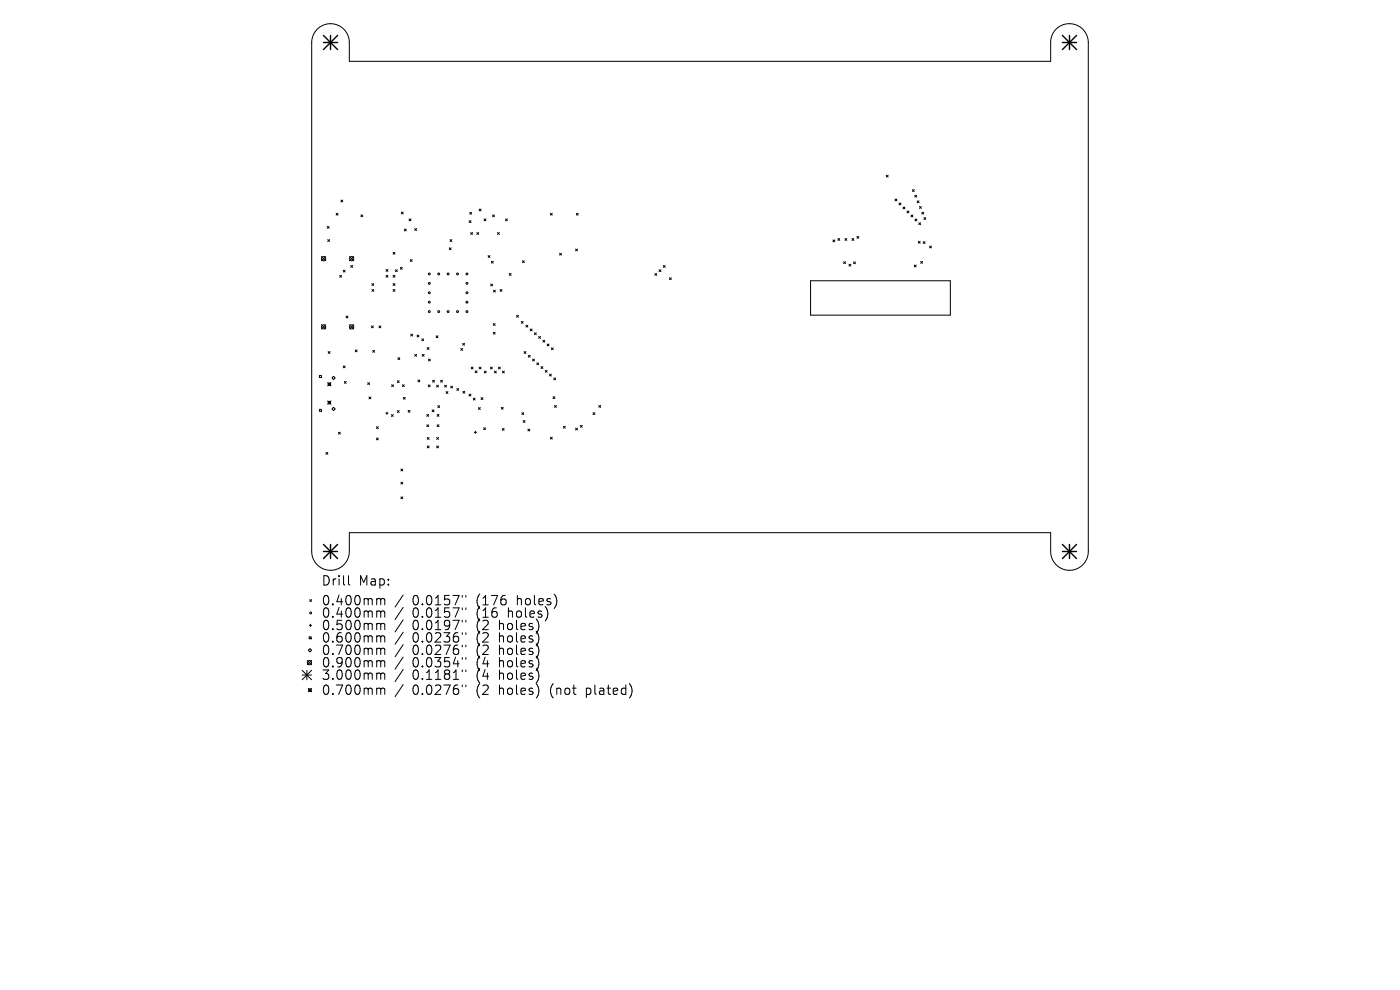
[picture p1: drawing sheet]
<svg xmlns="http://www.w3.org/2000/svg" width="297mm" height="210mm" viewBox="0 0 297 210" stroke-linecap="round" stroke-linejoin="round" font-family="sans-serif">
<defs><g id="words">
<g font-size="2.8">
<text x="68.1" y="124.5">Drill</text>
<text x="76.1" y="124.5">Map:</text>
<text x="68.1" y="128.7">0.400mm</text>
<text x="68.1" y="131.3">0.400mm</text>
<text x="87.5" y="128.7">0.0157&quot;</text>
<text x="87.5" y="131.3">0.0157&quot;</text>
<text x="101.2" y="128.7">(176</text>
<text x="101.2" y="131.3">(16</text>
<text x="108.1" y="131.3">holes)</text>
<text x="110" y="128.7">holes)</text>
<text x="68.1" y="134">0.500mm</text>
<text x="68.1" y="136.6">0.600mm</text>
<text x="87.5" y="134">0.0197&quot;</text>
<text x="87.5" y="136.6">0.0236&quot;</text>
<text x="101.2" y="134">(2</text>
<text x="101.2" y="136.6">(2</text>
<text x="106.1" y="134">holes)</text>
<text x="106.1" y="136.6">holes)</text>
<text x="68.1" y="139.2">0.700mm</text>
<text x="68.1" y="141.9">0.900mm</text>
<text x="87.5" y="139.2">0.0276&quot;</text>
<text x="87.5" y="141.9">0.0354&quot;</text>
<text x="101.2" y="139.2">(2</text>
<text x="101.2" y="141.9">(4</text>
<text x="106.1" y="139.2">holes)</text>
<text x="106.1" y="141.9">holes)</text>
<text x="68.1" y="144.5">3.000mm</text>
<text x="68.1" y="147.7">0.700mm</text>
<text x="87.5" y="144.5">0.1181&quot;</text>
<text x="87.5" y="147.7">0.0276&quot;</text>
<text x="101.2" y="144.5">(4</text>
<text x="101.2" y="147.7">(2</text>
<text x="106.1" y="144.5">holes)</text>
<text x="106.1" y="147.7">holes)</text>
<text x="117.2" y="147.7">(not</text>
<text x="125" y="147.7">plated)</text>
</g>
</g></defs>
<g fill="none" stroke="#000" stroke-width=".21">
<path d="M67.4 6.1a4 4 0 0 1 4.3-.8 4 4 0 0 1 2.4 3.7v4h148.8v-4.1a4 4 0 0 1 4-3.9 4 4 0 0 1 4 4v108a4 4 0 0 1-4 4 4 4 0 0 1-4-4v-4h-148.8v4a4 4 0 0 1-4 4 4 4 0 0 1-4-4v-108a4 4 0 0 1 1.3-2.9zM188 37.2l.4 .4M188.4 37.2l-.4 .4M68.2 54.4l.9 .9M69.1 54.4l-.9 .9M69.4 48l.4 .4M69.5 50.8l.4 .4M69.8 48l-.4 .4M69.9 50.8l-.4 .4M71.3 45.2l.4 .4M71.7 45.2l-.4 .4M72.1 58.4l.4 .4"/>
<path d="M72.3 42.4l.4 .4M72.5 58.4l-.4 .4M72.7 42.4l-.4 .4M72.8 57.3l.4 .4M73.2 57.3l-.4 .4M74.1 54.4l.9 .9M74.4 56.3l.4 .4M74.8 56.3l-.4 .4M75 54.4l-.9 .9M76.6 45.6l.4 .4M77 45.6l-.4 .4M81.9 57.2l.4 .4"/>
<path d="M81.9 58.4l.4 .4M82.3 57.2l-.4 .4M82.3 58.4l-.4 .4M83.4 53.5l.4 .4M83.4 58.4l.4 .4M83.8 53.5l-.4 .4M83.8 58.4l-.4 .4M83.9 57.2l.4 .4M84.3 57.2l-.4 .4M84.9 56.7l.4 .4M85.1 45l.4 .4M85.3 56.7l-.4 .4"/>
<path d="M85.5 45l-.4 .4M85.8 48.6l.4 .4M86.2 48.6l-.4 .4M86.8 46.4l.4 .4M87 55.1l.4 .4M87.2 46.4l-.4 .4M87.4 55.1l-.4 .4M88 48.5l.4 .4M88.4 48.5l-.4 .4M95.3 52.6l.4 .4M95.5 50.8l.4 .4M95.7 52.6l-.4 .4"/>
<path d="M95.9 50.8l-.4 .4M99.5 46.8l.4 .4M99.7 45l.4 .4M99.9 49.3l.4 .4M99.9 46.8l-.4 .4M100.1 45l-.4 .4M100.3 49.3l-.4 .4M101.2 49.3l.4 .4M101.6 49.3l-.4 .4M101.7 44.3l.3 .4M102 44.3l-.3 .4M102.7 46.4l.4 .4"/>
<path d="M103.1 46.4l-.4 .4M103.5 54.2l.4 .4M103.9 54.2l-.4 .4M104.2 55.4l.4 .4M104.5 45.6l.4 .4M104.6 55.4l-.4 .4M104.9 45.6l-.4 .4M105.5 49.3l.4 .4M105.9 49.3l-.4 .4M107.2 46.4l.4 .4M107.6 46.4l-.4 .4M108 58l.4 .4"/>
<path d="M108.4 58l-.4 .4M110.8 55.3l.4 .4M111.2 55.3l-.4 .4M116.8 45.2l.4 .4M117.2 45.2l-.4 .4M118.7 53.7l.4 .4M119.1 53.7l-.4 .4M122.1 52.8l.4 .4M122.3 45.2l.4 .4M122.5 52.8l-.4 .4M122.7 45.2l-.4 .4M138.9 58l.4 .4"/>
<path d="M139.3 58l-.4 .4M139.8 57.2l.4 .4M140.2 57.2l-.4 .4M140.7 56.3l.4 .4M141.1 56.3l-.4 .4M142 58.9l.4 .4M142.4 58.9l-.4 .4M172 59.6h29.6v7.3h-29.6zM176.7 50.9l.4 .4M177.1 50.9l-.4 .4M177.7 50.6l.4 .4M178.1 50.6l-.4 .4"/>
<path d="M179 55.5l.4 .4M179.2 50.6l.4 .4M179.4 55.5l-.4 .4M179.6 50.6l-.4 .4M180.1 56.1l.4 .4M180.5 56.1l-.4 .4M180.7 50.6l.4 .4M181.1 55.6l.4 .3M181.1 50.6l-.4 .4M181.5 55.6l-.4 .3M181.8 50.1l.4 .4M182.2 50.1l-.4 .4"/>
<path d="M189.9 42.2l.4 .4M190.3 42.2l-.4 .4M190.7 43.1l.4 .4M191.1 43.1l-.4 .4M191.6 43.9l.4 .4M192 43.9l-.4 .4M192.4 44.8l.4 .4M192.8 44.8l-.4 .4M193.3 45.6l.4 .4M193.6 40.2l.4 .4M193.7 45.6l-.4 .4M194 40.2l-.4 .4"/>
<path d="M194 56.2l.4 .4M194.1 41.4l.4 .4M194.1 46.5l.4 .4M194.4 56.2l-.4 .4M194.5 41.4l-.4 .4M194.5 46.5l-.4 .4M194.6 42.6l.4 .4M194.8 51.2l.4 .4M194.9 47.3l.4 .4M195 42.6l-.4 .4M195.1 43.8l.4 .4M195.2 51.2l-.4 .4"/>
<path d="M195.3 47.3l-.4 .4M195.3 55.5l.4 .4M195.5 43.8l-.4 .4M195.6 45l.4 .4M195.7 55.5l-.4 .4M195.8 51.3l.4 .4M196 45l-.4 .4M196 46.2l.4 .4M196.2 51.3l-.4 .4M196.4 46.2l-.4 .4M197.2 52.2l.4 .4M197.6 52.2l-.4 .4"/>
<path d="M67.8 79.7h.4v.4h-.4zM68.2 68.9l.9 .9M69.1 68.9l-.9 .9M69.6 74.6l.4 .4M70 74.6l-.4 .4M72.8 77.6l.4 .4M73.2 77.6l-.4 .4M73.4 67l.4 .4M73.8 67l-.4 .4M74.1 68.9l.9 .9M75 68.9l-.9 .9M75.4 74.2l.4 .4"/>
<path d="M75.8 74.2l-.4 .4M78.8 69.1l.4 .4M78.9 60.2l.4 .4M78.9 61.4l.4 .4M79.1 74.3l.4 .4M79.2 69.1l-.4 .4M79.3 60.2l-.4 .4M79.3 61.4l-.4 .4M79.5 74.3l-.4 .4M80.4 69.1l.4 .4M80.8 69.1l-.4 .4M83.4 60.2l.4 .4"/>
<path d="M83.4 61.4l.4 .4M83.8 60.2l-.4 .4M83.8 61.4l-.4 .4M84.4 75.9l.4 .4M84.8 75.9l-.4 .4M87.1 70.9l.4 .4M87.5 70.9l-.4 .4M88 75.2l.4 .4M88.4 75.2l-.4 .4M88.5 71.1l.4 .4M88.9 71.1l-.4 .4M89.5 71.9l.4 .4"/>
<path d="M89.6 75.2l.4 .4M89.9 71.9l-.4 .4M90 75.2l-.4 .4M90.6 73.7l.4 .4M90.9 76.2l.4 .4M91 73.7l-.4 .4M91.3 76.2l-.4 .4M92.5 71.2l.4 .4M92.9 71.2l-.4 .4M97.8 73.9l.4 .4M98.2 73.9l-.4 .4M98.2 72.8l.4 .4"/>
<path d="M98.6 72.8l-.4 .4M100 77.9l.4 .4M100.4 77.9l-.4 .4M100.8 78.7l.4 .4M101.2 78.7l-.4 .4M101.7 77.9l.3 .4M102 77.9l-.3 .4M102.7 78.7l.4 .4M103.1 78.7l-.4 .4M104 77.9l.4 .4M104.1 60.3l.4 .4M104.4 77.9l-.4 .4"/>
<path d="M104.5 60.3l-.4 .4M104.6 68.6l.4 .4M104.6 70.5l.4 .4M104.7 61.6l.4 .4M104.9 78.7l.4 .4M105 68.6l-.4 .4M105 70.5l-.4 .4M105.1 61.6l-.4 .4M105.3 78.7l-.4 .4M105.7 77.9l.4 .4M106.1 61.4l.4 .4M106.1 77.9l-.4 .4"/>
<path d="M106.5 61.4l-.4 .4M106.6 78.7l.4 .4M107 78.7l-.4 .4M109.6 66.9l.4 .4M110 66.9l-.4 .4M110.6 68.2l.4 .4M111 68.2l-.4 .4M111.2 74.6l.4 .4M111.6 74.6l-.4 .4M111.6 69l.4 .4M112 69l-.4 .4M112.1 75.4l.4 .4"/>
<path d="M112.5 69.8l.4 .4M112.5 75.4l-.4 .4M112.9 69.8l-.4 .4M113 76.2l.4 .4M113.4 70.6l.4 .4M113.4 76.2l-.4 .4M113.8 70.6l-.4 .4M113.9 77l.4 .4M114.3 77l-.4 .4M114.3 71.4l.4 .4M114.7 71.4l-.4 .4M114.8 77.8l.4 .4"/>
<path d="M115.2 77.8l-.4 .4M115.2 72.2l.4 .4M115.6 72.2l-.4 .4M115.7 78.6l.4 .4M116.1 78.6l-.4 .4M116.1 73l.4 .4M116.5 73l-.4 .4M116.6 79.4l.4 .4M117 73.8l.4 .4M117 79.4l-.4 .4M117.4 73.8l-.4 .4M67.8 86.8h.4v.5h-.4z"/>
<path d="M69.1 96l.4 .4M69.5 81.2l.7 .7M69.5 85.1l.7 .7M69.5 96l-.4 .4M69.6 81.3h.5v.5h-.5zM69.6 85.2h.5v.5h-.5zM70.2 85.1l-.7 .7M70.2 81.2l-.7 .7M70.4 80.2l.4-.4 .3 .4-.3 .3zM70.4 86.8l.4-.4 .3 .4-.3 .3zM71.8 91.7l.4 .4M72.2 91.7l-.4 .4"/>
<path d="M73.1 80.9l.4 .4M73.5 80.9l-.4 .4M78 81.2l.4 .4M78.3 84.2l.4 .4M78.4 81.2l-.4 .4M78.7 84.2l-.4 .4M79.9 90.5l.4 .4M79.9 92.9l.4 .4M80.3 90.5l-.4 .4M80.3 92.9l-.4 .4M81.8 87.7h.5M82.1 87.4v.5"/>
<path d="M83 87.9l.4 .4M83.1 81.6l.4 .4M83.4 87.9l-.4 .4M83.5 81.6l-.4 .4M84.3 80.8l.4 .4M84.3 87.1l.4 .4M84.7 80.8l-.4 .4M84.7 87.1l-.4 .4M85.1 99.5l.4 .4M85.4 81.6l.4 .4M85.5 99.5l-.4 .4M85.6 84.3l.4 .4"/>
<path d="M85.8 81.6l-.4 .4M86 84.3l-.4 .4M86.6 87.1l.4 .4M87 87.1l-.4 .4M88.7 80.6l.4 .4M89.1 80.6l-.4 .4M90.5 87.9l.4 .4M90.5 90.1l.4 .4M90.6 92.8l.4 .4M90.6 94.6l.4 .4M90.9 81.7l.4 .4M90.9 87.9l-.4 .4"/>
<path d="M90.9 90.1l-.4 .4M91 92.8l-.4 .4M91 94.6l-.4 .4M91.3 81.7l-.4 .4M91.7 87l.4 .3M91.8 80.7l.4 .4M92.1 87l-.4 .3M92.2 80.7l-.4 .4M92.6 81.7l.4 .4M92.6 92.8l.4 .4M92.6 94.6l.4 .4M92.7 90.1l.4 .4"/>
<path d="M92.7 87.9l.4 .4M92.9 86.1l.4 .4M93 81.7l-.4 .4M93 92.8l-.4 .4M93 94.6l-.4 .4M93.1 87.9l-.4 .4M93.1 90.1l-.4 .4M93.3 86.1l-.4 .4M93.5 80.7l.4 .4M93.9 80.7l-.4 .4M94.3 81.7l.4 .4M94.6 83.1l.4 .4"/>
<path d="M94.7 81.7l-.4 .4M95 83.1l-.4 .4M95.6 81.9l.4 .4M96 81.9l-.4 .4M96.9 82.4l.4 .4M97.3 82.4l-.4 .4M98.2 83l.4 .4M98.6 83l-.4 .4M99.5 83.6l.4 .4M99.9 83.6l-.4 .4M100.4 84.5l.4 .4M100.6 91.7h.5"/>
<path d="M100.8 84.5l-.4 .4M100.9 91.5v.5M101.5 86.5l.4 .4M101.9 86.5l-.4 .4M102 84.4l.4 .4M102.4 84.4l-.4 .4M102.6 90.7l.4 .4M103 90.7l-.4 .4M106.4 86.4l.4 .4M106.6 90.9l.4 .4M106.8 86.4l-.4 .4M107 90.9l-.4 .4"/>
<path d="M110.7 87.5l.4 .4M111 89.2l.4 .4M111.1 87.5l-.4 .4M111.4 89.2l-.4 .4M112 91l.4 .4M112.4 91l-.4 .4M116.8 92.7l.4 .4M117.2 92.7l-.4 .4M117.3 84.2l.4 .4M117.5 80.2l.4 .4M117.6 86l.4 .4M117.7 84.2l-.4 .4"/>
<path d="M117.9 80.2l-.4 .4M118 86l-.4 .4M119.5 90.4l.4 .4M119.9 90.4l-.4 .4M122.1 90.8l.4 .4M122.5 90.8l-.4 .4M123.1 90.2l.4 .4M123.5 90.2l-.4 .4M125.8 87.5l.4 .4M126.2 87.5l-.4 .4M127 86l.4 .4M127.4 86l-.4 .4"/>
<path d="M85.1 102.3l.4 .4M85.1 105.4l.4 .4M85.5 102.3l-.4 .4M85.5 105.4l-.4 .4M65.4 137.9l.4-.3 .3 .3-.3 .4zM65.6 135.1h.4v.4h-.4zM65.6 132.7h.5M65.7 127.2l.4 .4M65.9 132.4v.5M66.1 127.2l-.4 .4M73.9 122.1v1.7l.3 .3M80.2 127h.3l.3 .3"/>
<path d="M80.2 129.6l.5 .1 .1 .2M80.2 132.2l.5 .1 .1 .2M80.2 134.9h.3l.3 .3M80.2 137.5l.5 .1 .1 .2M80.8 127.3l.3-.3 .4 .1 .1 1.2M80.8 127.3v1M80.8 129.9v1M80.8 132.5v1.1M80.8 135.2v1M80.8 137.8v1M80.8 129.9l.3-.3 .4 .1 .1 1.2M80.8 132.5l.3-.3 .4 .1 .1 1.3"/>
<path d="M80.8 135.2l.3-.3 .4 .1 .1 1.2M80.8 137.8l.3-.3 .4 .1 .1 1.2M85.5 126.2l-1.7 2.6M85.5 128.8l-1.7 2.6M85.5 131.5l-1.7 2.5M85.5 134.1l-1.7 2.6M85.5 136.8l-1.7 2.5M85.5 139.4l-1.7 2.6M98.1 126.3v.4M98.1 128.9v.4M98.1 131.6v.4M98.1 134.2v.4"/>
<path d="M98.1 136.8v.4M98.1 139.5v.4M98.8 126.3v.4M98.8 128.9v.4M98.8 131.6v.4M98.8 134.2v.4M98.8 136.8v.4M98.8 139.5v.4M64.1 142.2l2 2M64.1 143.2h2M65.1 142.2v2M65.2 140.1l.9 .9"/>
<path d="M65.4 146l.7 .7M65.5 146.1h.5v.5h-.5zM66.1 140.1l-.9 .9M66.1 142.2l-2 2M66.1 146l-.7 .7M80.2 140.1l.5 .1 .1 .2M80.2 142.8l.5 .1 .1 .2M80.2 146l.5 .1 .1 .2M80.8 140.4v1.1M80.8 143.1v1M80.8 146.3v1M80.8 140.4l.3-.3 .4 .1 .1 1.3"/>
<path d="M80.8 143.1l.3-.3 .4 .1 .1 1.2M80.8 146.3l.3-.3 .4 .1 .1 1.2M85.5 142l-1.7 2.6M85.5 145.2l-1.7 2.6M98.1 142.1v.4M98.1 145.3v.4M98.8 142.1v.4M98.8 145.3v.4"/>
<circle cx="68.7" cy="54.9" r=".45"/>
<circle cx="74.6" cy="54.9" r=".45"/>
<circle cx="91.1" cy="58.1" r=".2"/>
<circle cx="93.1" cy="58.1" r=".2"/>
<circle cx="95.1" cy="58.1" r=".2"/>
<circle cx="97.1" cy="58.1" r=".2"/>
<circle cx="99.1" cy="58.1" r=".2"/>
<circle cx="68.7" cy="69.3" r=".45"/>
<circle cx="74.6" cy="69.3" r=".45"/>
<circle cx="91.1" cy="60.1" r=".2"/>
<circle cx="91.1" cy="66.1" r=".2"/>
<circle cx="91.1" cy="62.1" r=".2"/>
<circle cx="91.1" cy="64.1" r=".2"/>
<circle cx="93.1" cy="66.1" r=".2"/>
<circle cx="95.1" cy="66.1" r=".2"/>
<circle cx="97.1" cy="66.1" r=".2"/>
<circle cx="99.1" cy="66.1" r=".2"/>
<circle cx="99.1" cy="60.1" r=".2"/>
<circle cx="99.1" cy="62.1" r=".2"/>
<circle cx="99.1" cy="64.1" r=".2"/>
<circle cx="65.9" cy="130" r=".2"/>
<circle cx="65.7" cy="140.6" r=".45"/>
</g>
<g fill="none" stroke="#000" stroke-width=".3">
<path d="M68.6 7.5l3 3M68.6 9h3M70.1 7.5v3M71.6 7.5l-3 3M225.4 9h3M225.4 7.5l3 3M226.9 7.5v3M228.4 7.5l-3 3M68.6 115.5l3 3M68.6 117h3M70.1 115.5v3M71.6 115.5l-3 3"/>
<path d="M225.4 117h3M225.4 115.5l3 3M226.9 115.5v3M228.4 115.5l-3 3"/>
</g>
<use href="#words"/>
</svg>
